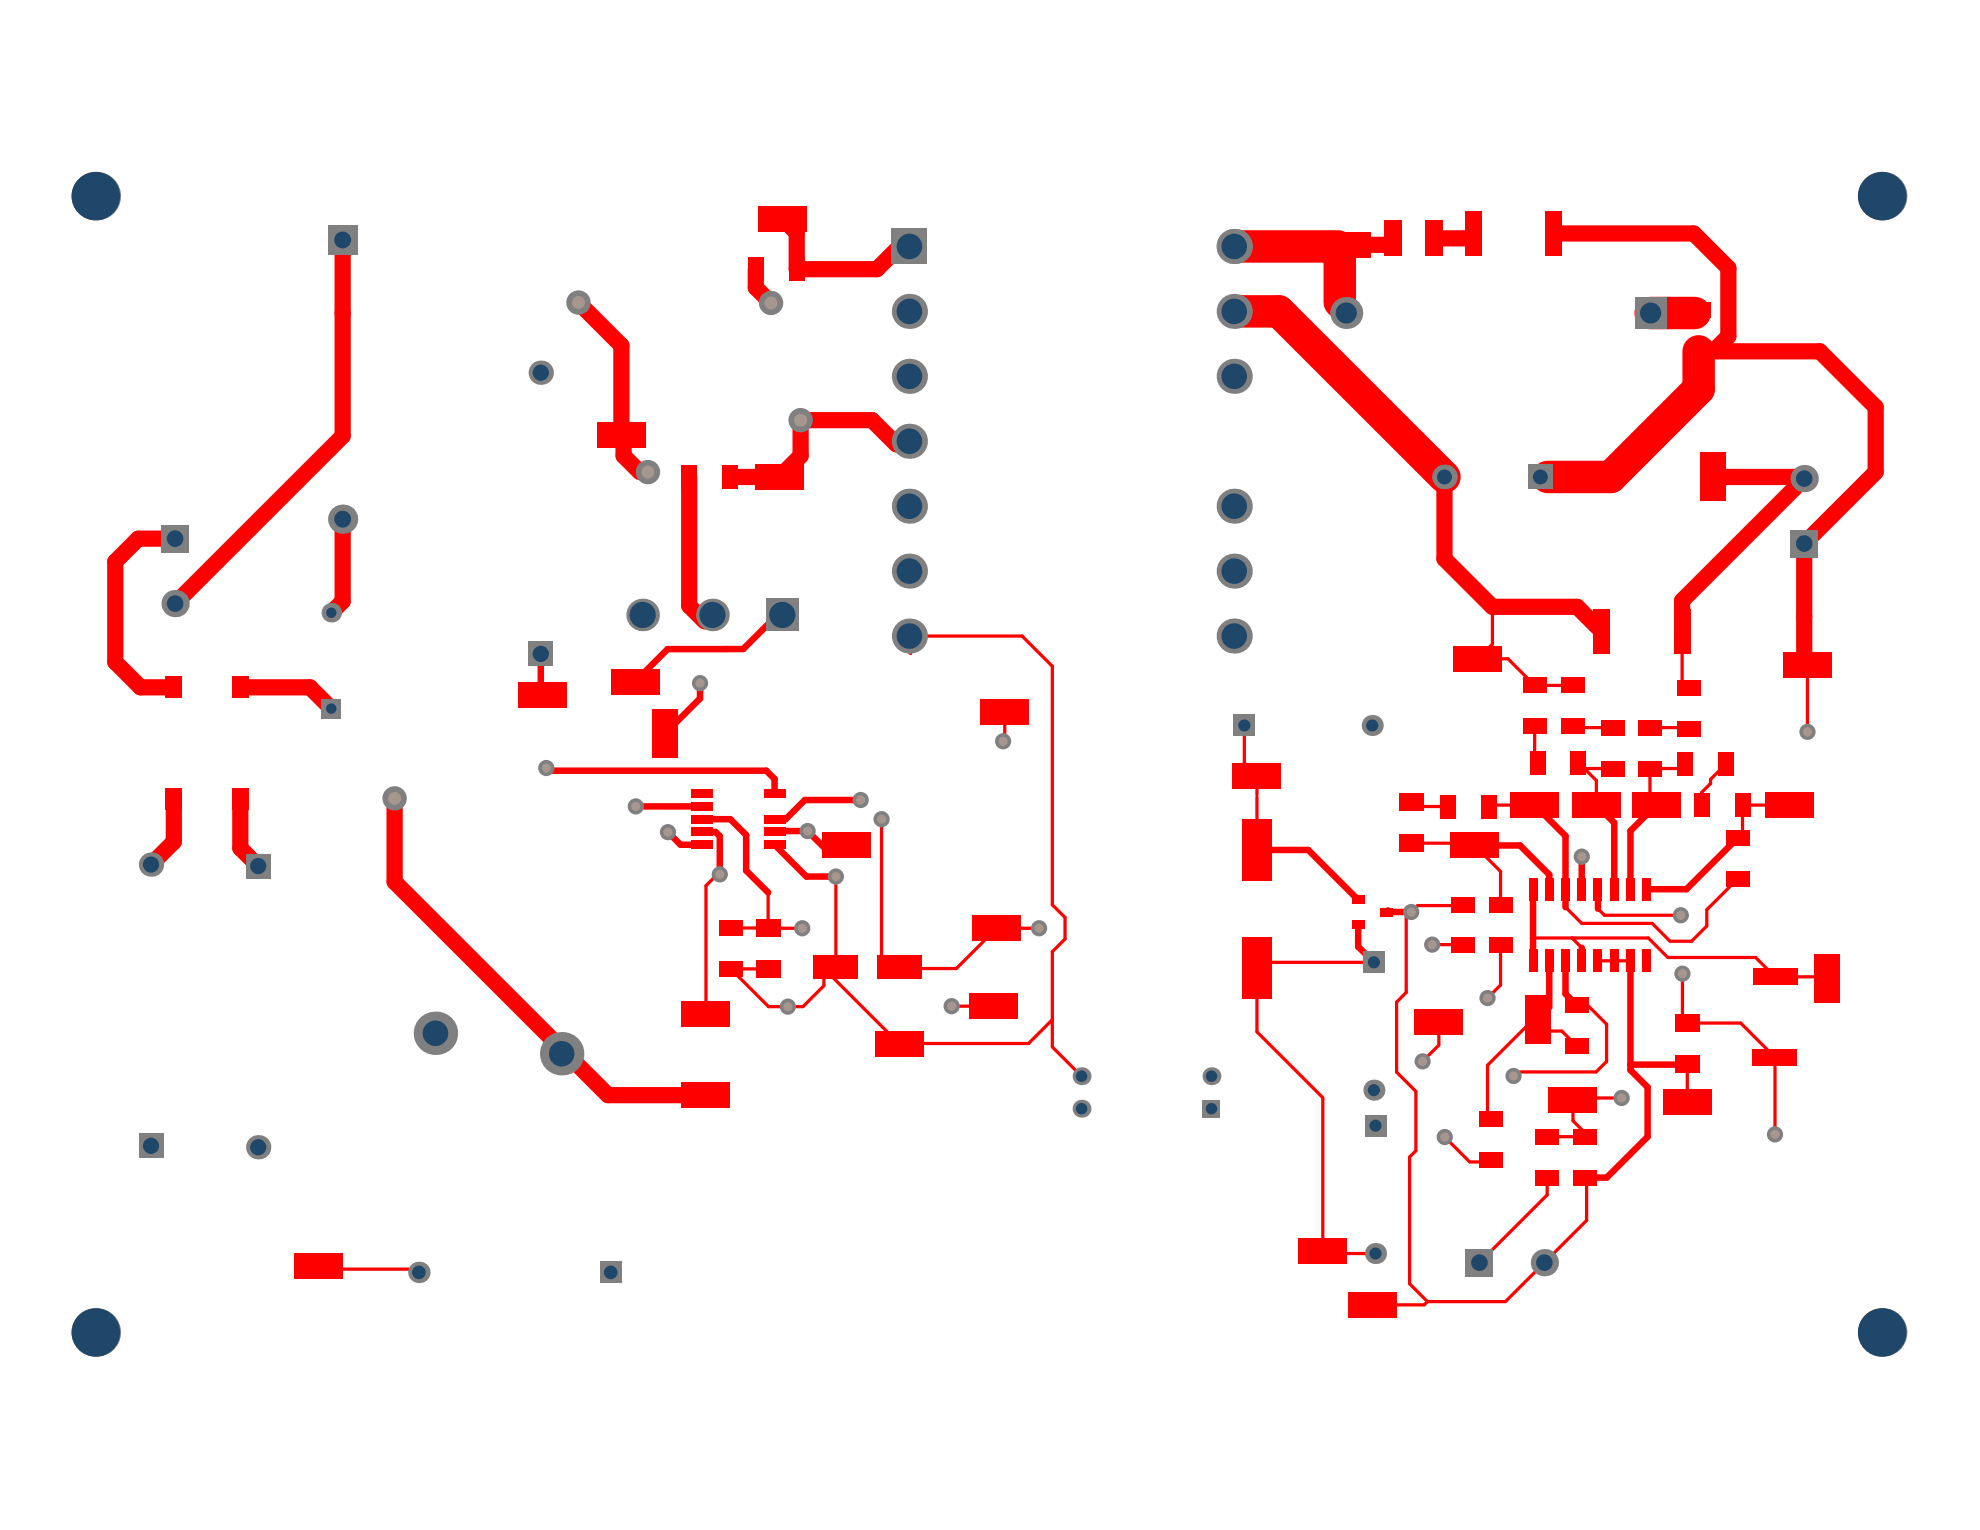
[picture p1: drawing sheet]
<svg xmlns="http://www.w3.org/2000/svg" width="279mm" height="216mm" viewBox="0 0 279 216" stroke-linecap="round" stroke-linejoin="round" font-family="sans-serif">
<path d="M90.3 66.6h1.1M76.3 97.9l.2 .2M93.4 103l.5 .5M102.1 122.8l-.5 .6M108.4 131h.1" fill="none" stroke="#f00" stroke-width=".46"/>
<circle cx="108.4" cy="131" r=".23" fill="#f00"/>
<g fill="none" stroke="#f00" stroke-width=".46">
<path d="M188.8 34.8l-.5 .6M196.6 33.6l-.9 .9M141.8 104.4l-.2 .2M207.8 119l.3 .3M210.2 113.6l-.2 .2M222.7 107.6l.9 .8M150.3 132.5l-1.8 1.8M179.3 135.8l-1.6 1.6M195.9 128.5l-.3 .2M221.8 132.4l1.4 1.3M227.8 135.6h2.3M111.2 142h2.1"/>
<path d="M126.8 147.3h.2M214.1 151.3l-.5 .5M217 143.5v.7l.4-.4h.9v1.7M218.6 142.2l-.1 .1M222 158.2l1.7 1.6v.6M222.3 154.9l-.3 .4M186.7 176.6l.3 .3M199.8 162.4l-.9 .9M210.4 163.7l-.3 .3M191.6 183.4l.7 .7M201.4 183.7l-.4 .4"/>
</g>
<path d="M220.9 140.2l1.6 1.6" fill="none" stroke="#f00" stroke-width=".92"/>
<circle cx="238.1" cy="155.5" r=".23" fill="#f00"/>
<path d="M239.7 49.6h2.1M237.7 107.9l-.6 .5M241.4 110v.6l-1.3 1.2M252.5 113.6h.1M240.8 128.4v2.3M237.4 143.7l.7 .7" fill="none" stroke="#f00" stroke-width=".46"/>
<circle cx="255.1" cy="103.3" r=".23" fill="#f00"/>
<path d="M254.6 93.4l.5 .5" fill="none" stroke="#f00" stroke-width=".46"/>
<circle cx="254.6" cy="87" r=".23" fill="#f00"/>
<g fill="none" stroke="#f00" stroke-width=".46">
<path d="M207.9 32.9l-.7 .7M189.1 42.6l-1.1 1.1M239.6 43.7l-.4 .5M254.4 67.3l.2 .2M102.5 91.6h.1M148.5 94v33.7l1.8 1.8v3M210.6 85.6v5.3M237.4 89.1v7M255.1 93.9v9.4M76.5 108.4h.6M124.4 115.6v20.2M141.8 100.5v3.9"/>
<path d="M175.6 102.4v5.3M177.4 109.5v2.7M177.4 112.4v7.5M199.1 113.2l.6 .6M222 102.5l.2 .2M225.3 110.1v3.5M232.8 108.4v4.3l.9 .9M240.1 111.8v1.8l-.4-.4M101.4 123.2l-1.8 1.8v17.2M108.4 125.9v5.1M116.3 136.7v2.4M118 123.7v11.3"/>
<path d="M148.5 134.3v13.4M177.4 136.5v9.1M200 127.8l-.9 .9M206.9 127.5l-.2 .3M211.7 123v4.6M211.7 133.4v5.6l-1.8 1.8M220.9 128l2.3 2.3M225.5 128.2l.9 1M237.4 137.4v6.3M257.6 137.8l.2 .3M186.7 154.9v21.7M197.1 141.4v9.9"/>
<path d="M199.8 154v8.4M203 144.3v3.2M209.9 150.3v7.1l.5 .5M222 155.3v2.9M226.7 144.5v5.3l-1.5 1.5M238 150.2l.1-.1v5.4M250.5 149.2v10.9M198.9 163.3v17.9l2.5 2.5M218.3 166.2v2.4"/>
</g>
<path d="M112.4 32.9v5.1M243.9 37.8v9.7M16.3 79.3v14.1M97.3 67.3v18.2M203.8 67.3v11.6M254.6 76.7v16.7M19.8 97h4.7M33.9 97h9.8M237.4 84.8v4.3M24.5 113.6v5.2" fill="none" stroke="#f00" stroke-width="2.3"/>
<g fill="none" stroke="#f00" stroke-width=".92">
<path d="M76.3 92.3v5.6M96 119.2h3.1M99.1 115.6h4M101 117.4l.6 .6v5.4M105.3 117.8v5M108.1 108.8l1.2 1.1v2.1M220.9 118v10M230.1 117.2v8.3M191.7 130.4v3.2l2.2 2.2M195.9 128.5l.2 .2M218.6 123.4v2.1M218.6 135.6v6.6"/>
<path d="M220.9 135.6v4.6M223.2 120.9v4.6M223.2 133.7v1.9M225.5 125.5v2.7M230.1 135.6v15.4M232.5 153.4v7"/>
</g>
<circle cx="103" cy="67.3" r=".23" fill="#f00"/>
<g fill="none" stroke="#f00" stroke-width=".46">
<path d="M87.7 62l.3 .3M109.7 86.8h.7M126.5 90.2l2 2M128.3 89.8h15.9l4.3 4.2M210.6 90.9l-2.1 2.1h4.3l3.8 3.7h5.4M237.4 96.1l.9 .9M116.3 119.6h3.2M175.6 107.7l1.8 1.8M199.1 119h8.7M199.7 113.8h4.6M208.1 119.3l3.6 3.7M210.2 113.6h6.4"/>
<path d="M216.6 102.5v4.7l.4 .4M222.2 102.7h5.4M227.6 108.4h-4l1.7 1.7M232.8 108.4h4.3M232.8 102.7h5.4l.1 .1M243.5 107.9l-2.1 2.1M252.5 113.6h-6.6v4l-.7 .7M103.1 131h5.3M108.4 136.7h-5.3l5.4 5.3h2.7M108.4 131h4.8M116.3 139.1l-3 2.9M118 135l-1.7 1.7 10.5 10.6"/>
<path d="M146.6 131h-6l-5.6 5.7h-9.7l-.9-.9M179.3 135.8h14.6M199.1 128.7l-.7 .7v10.7l-1.3 1.3M200 127.8h6.7M202.1 133.3h4.8M216.3 132.4h16.3l2.7 2.7h12.4l2.8 2.7h7.1M223.2 130.3h9.9l2.6 2.5h3l2.1-2.1M225.5 135.6h2.3M226.4 129.2h10.8M245.2 124l-4.4 4.4M134.3 142h2.9M148.5 147.7l4.1 4.2"/>
<path d="M148.5 143.9l-3.4 3.4h-18.1M177.4 145.6l9.3 9.3M197.1 151.3l2.7 2.7M203 147.5l-2.3 2.3M214.1 151.3h11.1M217 144.2l-.5 .5h-.9l-5.7 5.6M218.3 145.5h2.1l2.1 2.1M222.3 154.9h6.5M222.5 141.8h1.5l2.7 2.7M238.1 144.4h7.5l4.9 4.8M45.7 179.1h13.4M187 176.9h7.1"/>
<path d="M203.9 160.4l3.5 3.6h2.7M218.3 168.6l-9.5 9.6M218.3 160.4h5.4M223.7 166.2l.2 .2v5.8l-11.5 11.5h-11M192.3 184.1h8.7"/>
</g>
<g fill="none" stroke="#f00" stroke-width=".92">
<path d="M98.8 96.4v2.2l-4.9 4.9M109.7 86.8l-4.8 4.8h-10.7l-4.6 4.6M76.8 108.8h31.3M89.7 113.8h9.4M94.3 117.4l1.7 1.8M99.1 117.4h1.9M103.1 115.6l2.2 2.2M109.3 119.2l4.5 4.5h4.2M109.3 117.3h4.7l2.3 2.3M121.5 112.9h-7.9l-2.7 2.7h-1.6M177.4 119.9h7.2l7.1 7.1M208.1 119.3h6.4l4.1 4.1"/>
<path d="M216.6 113.6l4.3 4.4M225.3 113.6l2.5 2.5v9.4M233.7 113.6l-3.6 3.6M245.2 118.3l-7.2 7.2h-5.6M105.3 122.8l3.1 3.1M196.1 128.7h3M216.3 125.5v10.1M218.3 142.2l-1.3 1.3M230.1 151l2.4 2.4M230.1 150.2h7.9M232.5 160.4l-5.8 5.8h-3"/>
</g>
<g fill="none" stroke="#f00" stroke-width="2.3">
<path d="M48.4 33.9v27.6l-23.7 23.7M106.7 38v2.6l2.1 2.2M110.5 30.9l1.9 2M126.5 35.2l-2.8 2.8h-11.3M189.1 34.5h6.6M202.3 33.6h4.9M219.3 32.9h19.7l4.9 4.9M81.6 42.7l6.1 6.1v13.2M243.9 47.5l-2.1 2.1h15l7.9 7.9v9.1l-10.1 10.1M24.7 76h-5.2l-3.2 3.3M48.4 73.3v11.6l-1.7 1.6M88 62.3v2l2.3 2.3"/>
<path d="M126.5 62.7l-3.4-3.4h-10.1v5l-3 3h-7M203.8 78.9l6.8 6.7h12l3.4 3.5M241.7 67.3h12.7M254.6 67.5l-17.2 17.3M16.3 93.4l3.5 3.6M43.7 97l3 3M97.3 85.5l2.2 2.2M24.5 118.8l-3.2 3.2M33.9 112.8v6.9l2.5 2.5M55.7 112.7v11.7l30.1 30.1h13.8"/>
</g>
<path d="M174.2 34.8h14.6M188.3 35.4l.8 .8v6.4M174.2 43.9h6.3l23.3 23.4M232.9 44.2h6.3M239.7 49.6v5.3l-12.4 12.4h-8.9" fill="none" stroke="#f00" stroke-width="4.6"/>
<circle cx="81.6" cy="42.7" r="1.72" fill="#808080"/>
<circle cx="81.6" cy="42.7" r=".92" fill="#a6968d"/>
<circle cx="255.1" cy="103.3" r="1.15" fill="#808080"/>
<circle cx="255.1" cy="103.3" r=".64" fill="#a6968d"/>
<circle cx="199.1" cy="128.7" r="1.15" fill="#808080"/>
<circle cx="199.1" cy="128.7" r=".64" fill="#a6968d"/>
<circle cx="237.2" cy="129.2" r="1.15" fill="#808080"/>
<circle cx="237.2" cy="129.2" r=".64" fill="#a6968d"/>
<circle cx="101.6" cy="123.4" r="1.15" fill="#808080"/>
<circle cx="101.6" cy="123.4" r=".64" fill="#a6968d"/>
<circle cx="55.7" cy="112.7" r="1.72" fill="#808080"/>
<circle cx="55.7" cy="112.7" r=".92" fill="#a6968d"/>
<circle cx="89.7" cy="113.8" r="1.15" fill="#808080"/>
<circle cx="89.7" cy="113.8" r=".64" fill="#a6968d"/>
<circle cx="94.3" cy="117.4" r="1.15" fill="#808080"/>
<circle cx="94.3" cy="117.4" r=".64" fill="#a6968d"/>
<circle cx="98.8" cy="96.4" r="1.15" fill="#808080"/>
<circle cx="98.8" cy="96.4" r=".64" fill="#a6968d"/>
<circle cx="121.5" cy="112.9" r="1.15" fill="#808080"/>
<circle cx="121.5" cy="112.9" r=".64" fill="#a6968d"/>
<circle cx="114" cy="117.3" r="1.15" fill="#808080"/>
<circle cx="114" cy="117.3" r=".64" fill="#a6968d"/>
<circle cx="134.3" cy="142" r="1.15" fill="#808080"/>
<circle cx="134.3" cy="142" r=".64" fill="#a6968d"/>
<circle cx="113.2" cy="131" r="1.15" fill="#808080"/>
<circle cx="113.2" cy="131" r=".64" fill="#a6968d"/>
<circle cx="77.1" cy="108.4" r="1.15" fill="#808080"/>
<circle cx="77.1" cy="108.4" r=".64" fill="#a6968d"/>
<circle cx="146.6" cy="131" r="1.15" fill="#808080"/>
<circle cx="146.6" cy="131" r=".64" fill="#a6968d"/>
<circle cx="124.4" cy="115.6" r="1.15" fill="#808080"/>
<circle cx="124.4" cy="115.6" r=".64" fill="#a6968d"/>
<circle cx="111.2" cy="142" r="1.15" fill="#808080"/>
<circle cx="111.2" cy="142" r=".64" fill="#a6968d"/>
<circle cx="118" cy="123.7" r="1.15" fill="#808080"/>
<circle cx="118" cy="123.7" r=".64" fill="#a6968d"/>
<circle cx="213.6" cy="151.8" r="1.15" fill="#808080"/>
<circle cx="213.6" cy="151.8" r=".64" fill="#a6968d"/>
<circle cx="209.9" cy="140.8" r="1.15" fill="#808080"/>
<circle cx="209.9" cy="140.8" r=".64" fill="#a6968d"/>
<circle cx="237.4" cy="137.4" r="1.15" fill="#808080"/>
<circle cx="237.4" cy="137.4" r=".64" fill="#a6968d"/>
<circle cx="228.8" cy="154.9" r="1.15" fill="#808080"/>
<circle cx="228.8" cy="154.9" r=".64" fill="#a6968d"/>
<circle cx="200.7" cy="149.8" r="1.15" fill="#808080"/>
<circle cx="200.7" cy="149.8" r=".64" fill="#a6968d"/>
<circle cx="202.1" cy="133.3" r="1.15" fill="#808080"/>
<circle cx="202.1" cy="133.3" r=".64" fill="#a6968d"/>
<circle cx="203.9" cy="160.4" r="1.15" fill="#808080"/>
<circle cx="203.9" cy="160.4" r=".64" fill="#a6968d"/>
<circle cx="250.5" cy="160.1" r="1.15" fill="#808080"/>
<circle cx="250.5" cy="160.1" r=".64" fill="#a6968d"/>
<circle cx="223.2" cy="120.9" r="1.15" fill="#808080"/>
<circle cx="223.2" cy="120.9" r=".64" fill="#a6968d"/>
<circle cx="113" cy="59.3" r="1.72" fill="#808080"/>
<circle cx="113" cy="59.3" r=".92" fill="#a6968d"/>
<circle cx="108.8" cy="42.8" r="1.72" fill="#808080"/>
<circle cx="108.8" cy="42.8" r=".92" fill="#a6968d"/>
<circle cx="91.4" cy="66.6" r="1.72" fill="#808080"/>
<circle cx="91.4" cy="66.6" r=".92" fill="#a6968d"/>
<circle cx="141.6" cy="104.6" r="1.15" fill="#808080"/>
<circle cx="141.6" cy="104.6" r=".64" fill="#a6968d"/>
<circle cx="152.6" cy="151.9" r="1.26" fill="#808080"/>
<circle cx="152.6" cy="151.9" r=".81" fill="#1f4769"/>
<circle cx="171" cy="151.9" r="1.26" fill="#808080"/>
<circle cx="171" cy="151.9" r=".81" fill="#1f4769"/>
<circle cx="152.6" cy="156.4" r="1.26" fill="#808080"/>
<circle cx="152.6" cy="156.4" r=".81" fill="#1f4769"/>
<path d="M169.7 155.2h2.5v2.5h-2.5z" fill-rule="evenodd" fill="#808080"/>
<circle cx="171" cy="156.4" r=".81" fill="#1f4769"/>
<path d="M19.6 160h3.4v3.4h-3.4z" fill-rule="evenodd" fill="#808080"/>
<circle cx="21.3" cy="161.7" r="1.15" fill="#1f4769"/>
<circle cx="21.3" cy="122" r="1.72" fill="#808080"/>
<circle cx="21.3" cy="122" r="1.15" fill="#1f4769"/>
<circle cx="24.7" cy="85.2" r="1.92" fill="#808080"/>
<circle cx="24.7" cy="85.2" r="1.17" fill="#1f4769"/>
<path d="M22.8 74.1h3.8v3.8h-3.8z" fill-rule="evenodd" fill="#808080"/>
<circle cx="24.7" cy="76" r="1.17" fill="#1f4769"/>
<circle cx="36.4" cy="161.9" r="1.72" fill="#808080"/>
<circle cx="36.4" cy="161.9" r="1.15" fill="#1f4769"/>
<path d="M34.7 120.5h3.5v3.4h-3.5z" fill-rule="evenodd" fill="#808080"/>
<circle cx="36.4" cy="122.2" r="1.15" fill="#1f4769"/>
<circle cx="48.4" cy="73.3" r="2.06" fill="#808080"/>
<circle cx="48.4" cy="73.3" r="1.19" fill="#1f4769"/>
<path d="M46.3 31.8h4.1v4.1h-4.1z" fill-rule="evenodd" fill="#808080"/>
<circle cx="48.4" cy="33.9" r="1.19" fill="#1f4769"/>
<path d="M84.7 178h3v3.1h-3z" fill-rule="evenodd" fill="#808080"/>
<circle cx="86.2" cy="179.5" r=".96" fill="#1f4769"/>
<circle cx="79.3" cy="148.7" r="3.1" fill="#808080"/>
<circle cx="79.3" cy="148.7" r="1.8" fill="#1f4769"/>
<circle cx="100.5" cy="86.8" r="2.3" fill="#808080"/>
<circle cx="100.5" cy="86.8" r="1.85" fill="#1f4769"/>
<path d="M108.1 84.5h4.6v4.6h-4.6z" fill-rule="evenodd" fill="#808080"/>
<circle cx="110.4" cy="86.8" r="1.85" fill="#1f4769"/>
<circle cx="128.3" cy="89.8" r="2.48" fill="#808080"/>
<circle cx="128.3" cy="89.8" r="1.8" fill="#1f4769"/>
<circle cx="128.3" cy="71.4" r="2.48" fill="#808080"/>
<circle cx="128.3" cy="71.4" r="1.8" fill="#1f4769"/>
<circle cx="128.3" cy="62.3" r="2.48" fill="#808080"/>
<circle cx="128.3" cy="62.3" r="1.8" fill="#1f4769"/>
<circle cx="128.3" cy="43.9" r="2.48" fill="#808080"/>
<circle cx="128.3" cy="43.9" r="1.8" fill="#1f4769"/>
<path d="M125.8 32.3h5v5h-5z" fill-rule="evenodd" fill="#808080"/>
<circle cx="128.3" cy="34.8" r="1.8" fill="#1f4769"/>
<path d="M174.1 100.9h3v3h-3z" fill-rule="evenodd" fill="#808080"/>
<circle cx="175.6" cy="102.4" r=".86" fill="#1f4769"/>
<circle cx="174.2" cy="89.8" r="2.48" fill="#808080"/>
<circle cx="174.2" cy="89.8" r="1.8" fill="#1f4769"/>
<circle cx="174.2" cy="71.4" r="2.48" fill="#808080"/>
<circle cx="174.2" cy="71.4" r="1.8" fill="#1f4769"/>
<circle cx="174.2" cy="43.9" r="2.48" fill="#808080"/>
<circle cx="174.2" cy="43.9" r="1.8" fill="#1f4769"/>
<circle cx="174.2" cy="34.8" r="2.48" fill="#808080"/>
<circle cx="174.2" cy="34.8" r="1.8" fill="#1f4769"/>
<circle cx="174.2" cy="34.8" r="2.48" fill="#808080"/>
<circle cx="174.2" cy="34.8" r="1.8" fill="#1f4769"/>
<circle cx="190" cy="44.2" r="2.25" fill="#808080"/>
<circle cx="190" cy="44.2" r="1.49" fill="#1f4769"/>
<circle cx="217.9" cy="178.2" r="1.92" fill="#808080"/>
<circle cx="217.9" cy="178.2" r="1.17" fill="#1f4769"/>
<path d="M230.7 41.9h4.5v4.5h-4.5z" fill-rule="evenodd" fill="#808080"/>
<circle cx="232.9" cy="44.2" r="1.49" fill="#1f4769"/>
<path d="M252.7 74.8h3.8v3.8h-3.8z" fill-rule="evenodd" fill="#808080"/>
<circle cx="254.6" cy="76.7" r="1.17" fill="#1f4769"/>
<circle cx="128.3" cy="80.6" r="2.48" fill="#808080"/>
<circle cx="128.3" cy="80.6" r="1.8" fill="#1f4769"/>
<circle cx="128.3" cy="53.1" r="2.48" fill="#808080"/>
<circle cx="128.3" cy="53.1" r="1.8" fill="#1f4769"/>
<circle cx="174.2" cy="80.6" r="2.48" fill="#808080"/>
<circle cx="174.2" cy="80.6" r="1.8" fill="#1f4769"/>
<circle cx="174.2" cy="53.1" r="2.48" fill="#808080"/>
<circle cx="174.2" cy="53.1" r="1.8" fill="#1f4769"/>
<circle cx="203.8" cy="67.3" r="1.74" fill="#808080"/>
<circle cx="203.8" cy="67.3" r="1.05" fill="#1f4769"/>
<path d="M215.6 65.6h3.5v3.4h-3.5z" fill-rule="evenodd" fill="#808080"/>
<circle cx="217.4" cy="67.3" r="1.05" fill="#1f4769"/>
<circle cx="254.6" cy="67.5" r="1.92" fill="#808080"/>
<circle cx="254.6" cy="67.5" r="1.17" fill="#1f4769"/>
<circle cx="13.5" cy="27.7" r="3.4" fill="#808080"/>
<circle cx="13.5" cy="27.7" r="3.4" fill="#1f4769"/>
<circle cx="59.1" cy="179.5" r="1.51" fill="#808080"/>
<circle cx="59.1" cy="179.5" r=".96" fill="#1f4769"/>
<circle cx="61.4" cy="145.8" r="3.1" fill="#808080"/>
<circle cx="61.4" cy="145.8" r="1.8" fill="#1f4769"/>
<path d="M45.4 98.6h2.7v2.8h-2.7z" fill-rule="evenodd" fill="#808080"/>
<circle cx="46.7" cy="100" r=".73" fill="#1f4769"/>
<path d="M74.6 90.6h3.4v3.4h-3.4z" fill-rule="evenodd" fill="#808080"/>
<circle cx="76.3" cy="92.3" r="1.15" fill="#1f4769"/>
<circle cx="46.7" cy="86.5" r="1.37" fill="#808080"/>
<circle cx="46.7" cy="86.5" r=".73" fill="#1f4769"/>
<circle cx="90.7" cy="86.8" r="2.3" fill="#808080"/>
<circle cx="90.7" cy="86.8" r="1.85" fill="#1f4769"/>
<circle cx="194.1" cy="176.9" r="1.49" fill="#808080"/>
<circle cx="194.1" cy="176.9" r=".86" fill="#1f4769"/>
<path d="M192.6 157.4h3v2.9h-3z" fill-rule="evenodd" fill="#808080"/>
<circle cx="194.1" cy="158.8" r=".86" fill="#1f4769"/>
<path d="M192.4 134.3h3v3h-3z" fill-rule="evenodd" fill="#808080"/>
<circle cx="193.9" cy="135.8" r=".86" fill="#1f4769"/>
<circle cx="193.6" cy="102.4" r="1.49" fill="#808080"/>
<circle cx="193.6" cy="102.4" r=".86" fill="#1f4769"/>
<path d="M206.8 176.3h3.9v3.8h-3.9z" fill-rule="evenodd" fill="#808080"/>
<circle cx="208.8" cy="178.2" r="1.17" fill="#1f4769"/>
<circle cx="265.6" cy="27.7" r="3.4" fill="#808080"/>
<circle cx="265.6" cy="27.7" r="3.4" fill="#1f4769"/>
<circle cx="13.5" cy="188" r="3.4" fill="#808080"/>
<circle cx="13.5" cy="188" r="3.4" fill="#1f4769"/>
<circle cx="76.3" cy="52.6" r="1.72" fill="#808080"/>
<circle cx="76.3" cy="52.6" r="1.15" fill="#1f4769"/>
<circle cx="193.9" cy="153.8" r="1.49" fill="#808080"/>
<circle cx="193.9" cy="153.8" r=".86" fill="#1f4769"/>
<circle cx="265.6" cy="188" r="3.4" fill="#808080"/>
<circle cx="265.6" cy="188" r="3.4" fill="#1f4769"/>
<g fill="#f00">
<path d="M195.4 31.1h2.4v5.1h-2.4z" fill-rule="evenodd"/>
<path d="M218 134h1.2v3.2h-1.2z" fill-rule="evenodd"/>
<path d="M224.9 134h1.2v3.2h-1.2z" fill-rule="evenodd"/>
<path d="M224.8 85.9h2.4v6.3h-2.4z" fill-rule="evenodd"/>
<path d="M229.5 134h1.2v3.2h-1.2z" fill-rule="evenodd"/>
<path d="M231.8 134h1.2v3.2h-1.2z" fill-rule="evenodd"/>
<path d="M239 111.9h2.2v3.4h-2.2z" fill-rule="evenodd"/>
<path d="M23.4 95.5h2.3v3h-2.3z" fill-rule="evenodd"/>
<path d="M23.4 111.2h2.3v3.1h-2.3z" fill-rule="evenodd"/>
<path d="M96.1 65.6h2.3v3.4h-2.3z" fill-rule="evenodd"/>
<path d="M111.3 36.3h2.3v3.4h-2.3z" fill-rule="evenodd"/>
<path d="M218 123.9h1.2v3.2h-1.2z" fill-rule="evenodd"/>
<path d="M224.9 123.9h1.2v3.2h-1.2z" fill-rule="evenodd"/>
<path d="M229.5 123.9h1.2v3.2h-1.2z" fill-rule="evenodd"/>
<path d="M231.8 123.9h1.2v3.2h-1.2z" fill-rule="evenodd"/>
<path d="M97.6 118.6h3v1.2h-3z" fill-rule="evenodd"/>
<path d="M97.6 115h3v1.2h-3z" fill-rule="evenodd"/>
<path d="M97.6 111.4h3v1.2h-3z" fill-rule="evenodd"/>
<path d="M107.8 118.6h3v1.2h-3z" fill-rule="evenodd"/>
<path d="M107.8 115h3v1.2h-3z" fill-rule="evenodd"/>
<path d="M107.8 111.4h3v1.2h-3z" fill-rule="evenodd"/>
<path d="M197.4 117.8h3.5v2.4h-3.5z" fill-rule="evenodd"/>
<path d="M216.7 165h3.3v2.3h-3.3z" fill-rule="evenodd"/>
<path d="M210.1 132.3h3.3v2.2h-3.3z" fill-rule="evenodd"/>
<path d="M214.9 95.6h3.3v2.2h-3.3z" fill-rule="evenodd"/>
<path d="M238 48.4h3.4v2.3h-3.4z" fill-rule="evenodd"/>
<path d="M96.2 141.3h6.8v3.6h-6.8z" fill-rule="evenodd"/>
<path d="M97.6 113.2h3v1.2h-3z" fill-rule="evenodd"/>
<path d="M97.6 116.8h3v1.2h-3z" fill-rule="evenodd"/>
<path d="M92.1 100h3.6v6.9h-3.6z" fill-rule="evenodd"/>
<path d="M106.7 129.7h3.4v2.5h-3.4z" fill-rule="evenodd"/>
<path d="M106.7 135.5h3.4v2.4h-3.4z" fill-rule="evenodd"/>
<path d="M107.8 116.8h3v1.2h-3z" fill-rule="evenodd"/>
<path d="M107 29.1h6.9v3.6h-6.9z" fill-rule="evenodd"/>
<path d="M123.5 145.4h6.9v3.7h-6.9z" fill-rule="evenodd"/>
<path d="M123.8 134.9h6.2v3.2h-6.2z" fill-rule="evenodd"/>
<path d="M137.2 129.2h6.9v3.6h-6.9z" fill-rule="evenodd"/>
<path d="M138.4 98.7h6.8v3.7h-6.8z" fill-rule="evenodd"/>
<path d="M183.2 174.7h6.9v3.7h-6.9z" fill-rule="evenodd"/>
<path d="M199.6 142.4h6.9v3.7h-6.9z" fill-rule="evenodd"/>
<path d="M194.7 128.1h1.8v1.2h-1.8z" fill-rule="evenodd"/>
<path d="M197.4 112h3.5v2.4h-3.5z" fill-rule="evenodd"/>
<path d="M203.1 112.1h2.3v3.4h-2.3z" fill-rule="evenodd"/>
<path d="M201.1 31.1h2.5v5.1h-2.5z" fill-rule="evenodd"/>
<path d="M208.7 162.5h3.3v2.3h-3.3z" fill-rule="evenodd"/>
<path d="M208.7 156.8h3.3v2.2h-3.3z" fill-rule="evenodd"/>
<path d="M216.7 159.3h3.3v2.2h-3.3z" fill-rule="evenodd"/>
<path d="M210.1 126.5h3.3v2.3h-3.3z" fill-rule="evenodd"/>
<path d="M220.3 134h1.2v3.2h-1.2z" fill-rule="evenodd"/>
<path d="M215.7 134h1.2v3.2h-1.2z" fill-rule="evenodd"/>
<path d="M208.9 112.1h2.3v3.4h-2.3z" fill-rule="evenodd"/>
<path d="M213.1 111.8h6.9v3.6h-6.9z" fill-rule="evenodd"/>
<path d="M215.8 106h2.3v3.3h-2.3z" fill-rule="evenodd"/>
<path d="M214.9 101.4h3.3v2.2h-3.3z" fill-rule="evenodd"/>
<path d="M218.1 29.8h2.3v6.3h-2.3z" fill-rule="evenodd"/>
<path d="M227.2 134h1.2v3.2h-1.2z" fill-rule="evenodd"/>
<path d="M222.6 134h1.2v3.2h-1.2z" fill-rule="evenodd"/>
<path d="M225.9 107.3h3.3v2.3h-3.3z" fill-rule="evenodd"/>
<path d="M225.9 101.5h3.3v2.3h-3.3z" fill-rule="evenodd"/>
<path d="M231.2 107.3h3.3v2.3h-3.3z" fill-rule="evenodd"/>
<path d="M231.2 101.5h3.3v2.3h-3.3z" fill-rule="evenodd"/>
<path d="M244.8 111.9h2.2v3.4h-2.2z" fill-rule="evenodd"/>
<path d="M243.5 117.1h3.4v2.3h-3.4z" fill-rule="evenodd"/>
<path d="M243.5 122.9h3.4v2.3h-3.4z" fill-rule="evenodd"/>
<path d="M242.4 106.2h2.2v3.3h-2.2z" fill-rule="evenodd"/>
<path d="M238 42.7h3.4v2.2h-3.4z" fill-rule="evenodd"/>
<path d="M251.6 92h6.9v3.7h-6.9z" fill-rule="evenodd"/>
<path d="M32.7 95.5h2.4v3h-2.4z" fill-rule="evenodd"/>
<path d="M32.7 111.2h2.4v3.1h-2.4z" fill-rule="evenodd"/>
<path d="M96.2 152.7h6.8v3.7h-6.8z" fill-rule="evenodd"/>
<path d="M101.9 65.6h2.3v3.4h-2.3z" fill-rule="evenodd"/>
<path d="M106.6 65.5h6.8v3.6h-6.8z" fill-rule="evenodd"/>
<path d="M105.5 36.3h2.3v3.4h-2.3z" fill-rule="evenodd"/>
<path d="M136.8 140.2h6.9v3.6h-6.9z" fill-rule="evenodd"/>
<path d="M220.3 123.9h1.2v3.2h-1.2z" fill-rule="evenodd"/>
<path d="M215.7 123.9h1.2v3.2h-1.2z" fill-rule="evenodd"/>
<path d="M215.1 140.4h3.7v6.8h-3.7z" fill-rule="evenodd"/>
<path d="M227.2 123.9h1.2v3.2h-1.2z" fill-rule="evenodd"/>
<path d="M222.6 123.9h1.2v3.2h-1.2z" fill-rule="evenodd"/>
<path d="M239.9 63.9h3.6v6.8h-3.6z" fill-rule="evenodd"/>
<path d="M256 134.7h3.6v6.8h-3.6z" fill-rule="evenodd"/>
<path d="M101.5 135.6h3.3v2.3h-3.3z" fill-rule="evenodd"/>
<path d="M190.8 129.8h1.8v1.2h-1.8z" fill-rule="evenodd"/>
<path d="M190.8 126.4h1.8v1.2h-1.8z" fill-rule="evenodd"/>
<path d="M222 165h3.3v2.3h-3.3z" fill-rule="evenodd"/>
<path d="M236.4 143.1h3.4v2.5h-3.4z" fill-rule="evenodd"/>
<path d="M204.8 132.3h3.3v2.2h-3.3z" fill-rule="evenodd"/>
<path d="M220.3 95.6h3.3v2.2h-3.3z" fill-rule="evenodd"/>
<path d="M236.7 95.9h3.3v2.3h-3.3z" fill-rule="evenodd"/>
<path d="M41.5 176.8h6.8v3.7h-6.8z" fill-rule="evenodd"/>
<path d="M101.5 129.8h3.3v2.3h-3.3z" fill-rule="evenodd"/>
<path d="M114.7 134.9h6.3v3.2h-6.3z" fill-rule="evenodd"/>
<path d="M116.1 117.4h6.8v3.6h-6.8z" fill-rule="evenodd"/>
<path d="M84.3 59.5h6.9v3.7h-6.9z" fill-rule="evenodd"/>
<path d="M175.3 115.6h4.1v8.7h-4.1z" fill-rule="evenodd"/>
<path d="M173.9 107.6h6.9v3.7h-6.9z" fill-rule="evenodd"/>
<path d="M186.5 32.7h6.9v3.7h-6.9z" fill-rule="evenodd"/>
<path d="M222 159.3h3.3v2.2h-3.3z" fill-rule="evenodd"/>
<path d="M247.3 148h6.3v2.4h-6.3z" fill-rule="evenodd"/>
<path d="M236.4 148.9h3.4v2.5h-3.4z" fill-rule="evenodd"/>
<path d="M220.8 146.5h3.4v2.2h-3.4z" fill-rule="evenodd"/>
<path d="M247.3 136.7h6.3v2.3h-6.3z" fill-rule="evenodd"/>
<path d="M204.8 126.5h3.3v2.3h-3.3z" fill-rule="evenodd"/>
<path d="M249.1 111.8h6.9v3.6h-6.9z" fill-rule="evenodd"/>
<path d="M230.3 111.7h6.9v3.7h-6.9z" fill-rule="evenodd"/>
<path d="M221.8 111.7h6.9v3.7h-6.9z" fill-rule="evenodd"/>
<path d="M204.6 117.5h6.9v3.6h-6.9z" fill-rule="evenodd"/>
<path d="M221.6 106h2.3v3.3h-2.3z" fill-rule="evenodd"/>
<path d="M220.3 101.4h3.3v2.2h-3.3z" fill-rule="evenodd"/>
<path d="M236.7 101.7h3.3v2.2h-3.3z" fill-rule="evenodd"/>
<path d="M236.6 106.2h2.3v3.3h-2.3z" fill-rule="evenodd"/>
<path d="M236.2 85.9h2.3v6.3h-2.3z" fill-rule="evenodd"/>
<path d="M205.1 91.1h6.9v3.7h-6.9z" fill-rule="evenodd"/>
<path d="M206.7 29.8h2.4v6.3h-2.4z" fill-rule="evenodd"/>
<path d="M73.1 96.3h6.9v3.6h-6.9z" fill-rule="evenodd"/>
<path d="M86.2 94.3h6.9v3.7h-6.9z" fill-rule="evenodd"/>
<path d="M190.2 182.3h6.9v3.7h-6.9z" fill-rule="evenodd"/>
<path d="M175.3 132.2h4.1v8.7h-4.1z" fill-rule="evenodd"/>
<path d="M234.7 153.7h6.8v3.6h-6.8z" fill-rule="evenodd"/>
<path d="M220.8 140.7h3.4v2.3h-3.4z" fill-rule="evenodd"/>
<path d="M218.5 153.4h6.9v3.7h-6.9z" fill-rule="evenodd"/>
</g>
</svg>
